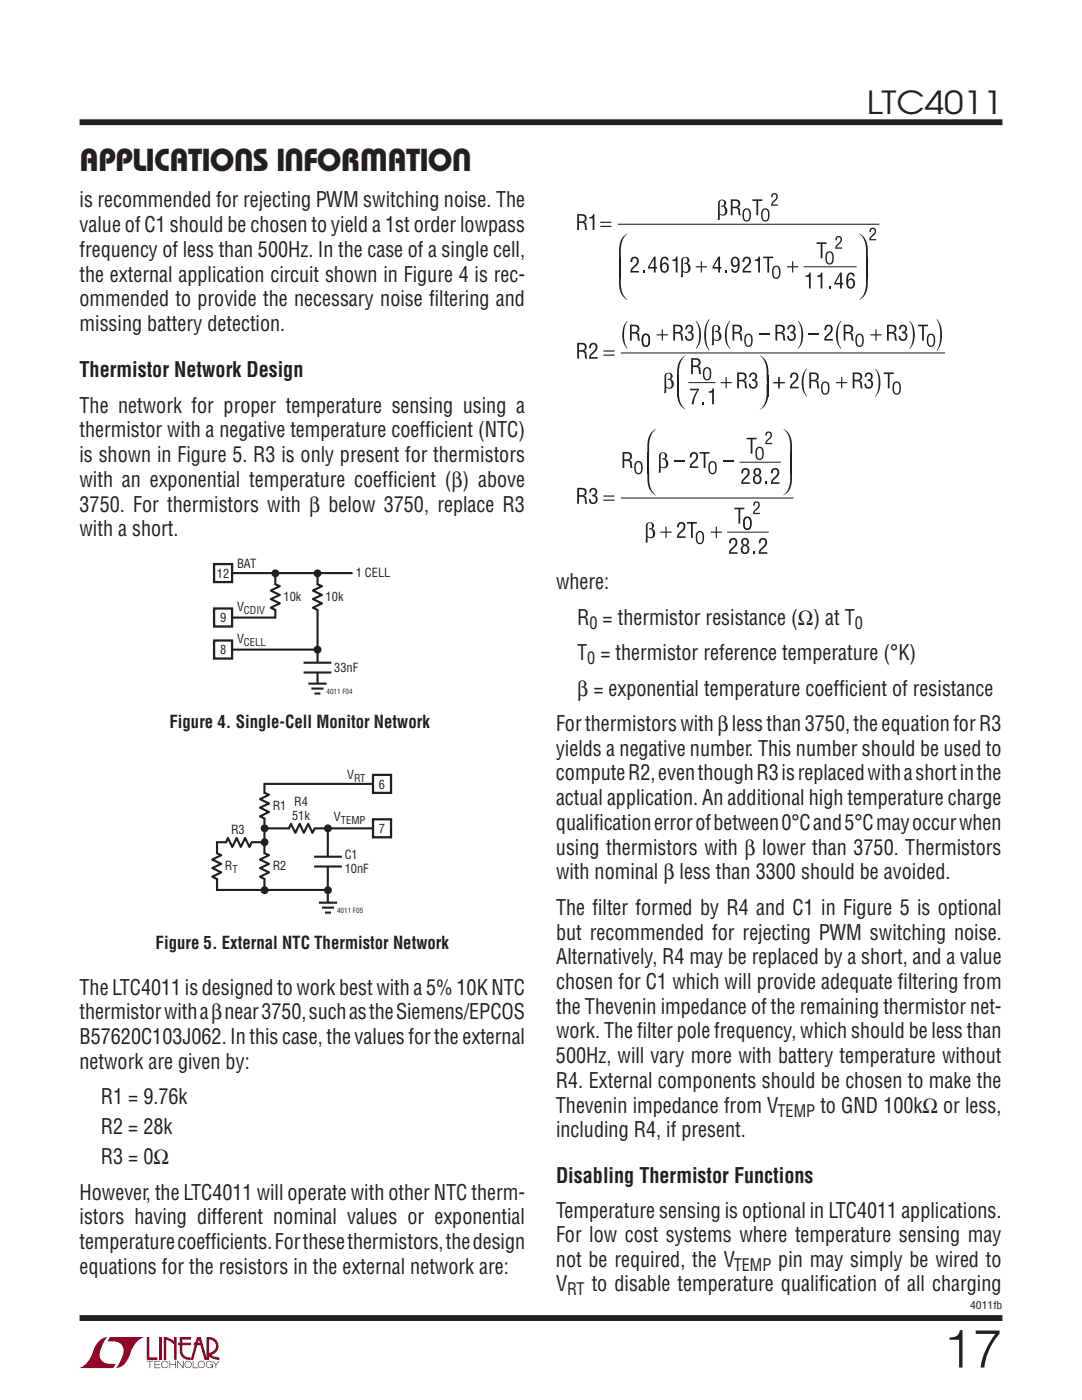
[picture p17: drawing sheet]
<svg xmlns="http://www.w3.org/2000/svg" width="216mm" height="279mm" viewBox="0 0 216 279" stroke-linecap="round" stroke-linejoin="round" font-family="sans-serif">
<defs><g id="words">
<g font-size="10.6" fill="#231f20">
<text x="188.2" y="272.9">1</text>
<text x="188.2" y="272.9">7</text>
</g>
<g font-size="6.3" fill="#231f20">
<text x="173" y="22.8">LTC4011</text>
<text x="15.9" y="34.1">Applications Information</text>
</g>
<g font-size="4.2" fill="#231f20">
<text x="15.9" y="41.4">is recommended for rejecting PWM switching noise. The</text>
<text x="15.9" y="46.3">value of C1 should be chosen to yield a 1st order lowpass</text>
<text x="15.9" y="51.3">frequency of less than 500Hz. In the case of a single cell,</text>
<text x="15.9" y="56.2">the external application circuit shown in Figure 4 is rec-</text>
<text x="15.9" y="61.2">ommended to provide the necessary noise f</text>
<text x="85.6" y="61.2">iltering and</text>
<text x="15.9" y="66.1">missing battery detection.</text>
<text x="15.9" y="75.3">Thermistor Network Design</text>
<text x="15.9" y="82.3">The network for proper temperature sensing using a</text>
<text x="15.9" y="87.3">thermistor with a negative temperature coeff</text>
<text x="84.8" y="87.3">icient (NTC)</text>
<text x="15.9" y="92.2">is shown in Figure 5. R3 is only present for thermistors</text>
<text x="15.9" y="97.2">with an exponential temperature coeff</text>
<text x="77.4" y="97.2">icient (β) above</text>
<text x="15.9" y="107">with a short.</text>
<text x="15.9" y="102.1">3750. For thermistors with β below 3750, replace R3</text>
<text x="110.9" y="117.6">where:</text>
<text x="115.2" y="124.7">R = thermistor resistance (Ω) at T</text>
<text x="115.2" y="131.8">T = thermistor reference temperature (°K)</text>
<text x="115.2" y="138.8">β = exponential temperature coeff</text>
<text x="167.4" y="138.8">icient of resistance</text>
<text x="110.9" y="145.9">Forthermistorswithβlessthan3750,theequationforR3</text>
<text x="110.9" y="155.7">computeR2,eventhoughR3isreplacedwithashortinthe</text>
<text x="110.9" y="150.8">yields a negative number. This number should be used to</text>
<text x="110.9" y="160.7">actual application. An additional high temperature charge</text>
<text x="110.9" y="165.6">qualif</text>
<text x="118.5" y="165.6">icationerrorofbetween0°Cand5°Cmayoccurwhen</text>
<text x="110.9" y="170.6">using thermistors with β lower than 3750. Thermistors</text>
<text x="110.9" y="175.5">with nominal β less than 3300 should be avoided.</text>
<text x="110.9" y="182.6">The f</text>
<text x="118.2" y="182.6">ilter formed by R4 and C1 in Figure 5 is optional</text>
<text x="111" y="187.5">but recommended for rejecting PWM switching noise.</text>
<text x="111" y="197.4">chosen for C1 which will provide adequate f</text>
<text x="111" y="192.4">Alternatively, R4 may be replaced by a short, and a value</text>
<text x="179.2" y="197.4">iltering from</text>
<text x="15.9" y="203.4">thermistorwithaβnear3750,suchastheSiemens/EPCOS</text>
<text x="15.9" y="198.5">TheLTC4011isdesignedtoworkbestwitha5%10KNTC</text>
<text x="111" y="202.3">the Thevenin impedance of the remaining thermistor net-</text>
<text x="15.9" y="208.4">B57620C103J062.Inthiscase,thevaluesfortheexternal</text>
<text x="110.9" y="207.3">work. The f</text>
<text x="127.1" y="207.3">ilter pole frequency, which should be less than</text>
<text x="15.9" y="213.3">network are given by:</text>
<text x="110.9" y="212.2">500Hz, will vary more with battery temperature without</text>
<text x="20.1" y="220.4">R1 = 9.76k</text>
<text x="110.9" y="217.1">R4. External components should be chosen to make the</text>
<text x="20.1" y="226.4">R2 = 28k</text>
<text x="110.9" y="222.1">Thevenin impedance from V</text>
<text x="110.9" y="227">including R4, if present.</text>
<text x="163.7" y="222.1">to GND 100kΩ or less,</text>
<text x="20.1" y="232.4">R3 = 0Ω</text>
<text x="15.9" y="239.4">However, the LTC4011 will operate with other NTC therm-</text>
<text x="110.9" y="236.1">Disabling Thermistor Functions</text>
<text x="15.9" y="244.3">istors having different nominal values or exponential</text>
<text x="110.9" y="243.1">Temperature sensing is optional in LTC4011 applications.</text>
<text x="15.9" y="249.3">temperaturecoeff</text>
<text x="42.1" y="249.3">icients.Forthesethermistors,thedesign</text>
<text x="110.9" y="248">For low cost systems where temperature sensing may</text>
<text x="15.9" y="254.2">equations for the resistors in the external network are:</text>
<text x="110.9" y="252.8">not be required, the V</text>
<text x="110.9" y="257.7">V</text>
<text x="118.1" y="257.7">to disable temperature qualif</text>
<text x="155.3" y="252.8">pin may simply be wired to</text>
<text x="163.4" y="257.7">ication of all charging</text>
</g>
<g font-size="3.5" fill="#231f20">
<text x="33.8" y="145.3">Figure 4. Single-Cell Monitor Network</text>
<text x="31" y="189.3">Figure 5. External NTC Thermistor Network</text>
</g>
<g font-size="3.4" fill="#231f20">
<text x="117.6" y="125.5">0</text>
<text x="170.6" y="125.5">0</text>
<text x="117.2" y="132.6">0</text>
<text x="155.2" y="222.9">TEMP</text>
<text x="146.4" y="253.7">TEMP</text>
<text x="113.2" y="258.5">RT</text>
</g>
<g font-size="2.5" fill="#231f20">
<text x="47.3" y="113.4">BAT</text>
<text x="43.3" y="115.3">12</text>
<text x="56.6" y="120">10k</text>
<text x="65" y="120">10k</text>
<text x="71" y="115.2">1 CELL</text>
<text x="43.9" y="124.2">9</text>
<text x="47.3" y="122">V</text>
<text x="43.9" y="130.6">8</text>
<text x="47.3" y="128.4">V</text>
<text x="66.7" y="134.1">33nF</text>
<text x="69.3" y="155.4">V</text>
<text x="54.4" y="161.6">R1</text>
<text x="58.7" y="160.8">R4</text>
<text x="75.6" y="157.4">6</text>
<text x="46.1" y="166.4">R3</text>
<text x="58.3" y="163.6">51k</text>
<text x="66.6" y="163.9">V</text>
<text x="75.6" y="166.3">7</text>
<text x="44.9" y="173.7">R</text>
<text x="54.4" y="173.7">R2</text>
<text x="68.8" y="171.5">C1</text>
<text x="68.8" y="174.3">10nF</text>
</g>
<g font-size="2.1" fill="#231f20">
<text x="48.7" y="122.5">CDIV</text>
<text x="48.7" y="128.9">CELL</text>
<text x="70.7" y="156">RT</text>
<text x="68" y="164.4">TEMP</text>
<text x="46.4" y="174.2">T</text>
<text x="193.6" y="261.2">4011fb</text>
</g>
<g font-size="1.4" fill="#231f20">
<text x="65.2" y="138.5">4011 F04</text>
<text x="67.3" y="182.2">4011 F05</text>
</g>
</g></defs>
<g fill="#900126">
<path d="M29.3 266.8h.5v4.1h1.6v.5h-2.1z"/>
<path d="M20 267.4l1-.5h.5h-.1a6.2 6.2 0 0 0-1.5 4 2.58 2.58 0 0 0 3.2 1.3l-.5 .8h-7a4.9 4.9 0 0 0 3.1-3.8l.4-.7z"/>
<path d="M21.9 266.9h7a4.9 4.9 0 0 0-3.1 3.7 3.2 3.2 0 0 1-2.7 2.4h.1a6.2 6.2 0 0 0 1.4-4.1 2.58 2.58 0 0 0-3.1-1.2z"/>
<path d="M31.8 266.8h.5v4.6h-.5z"/>
<path d="M32.7 266.8l1 .2 1 .7v-.9h.5v4.6h-.5v-3.1l-1.5-.9v4h-.5z"/>
<path d="M29.2 271.6h1.4v.1h-.6v1.3h-.2v-1.3h-.6z"/>
<path d="M30.8 271.6h1.2v.1h-1v.5h.9v.2h-.9v.5h1v.1h-1.2z"/>
<path d="M33.8 271.6h.2v.6h1v-.6h.1v1.4h-.1v-.6h-1v.6h-.2z"/>
<path d="M35.4 271.6h.1l1 1.2v-1.2h.1v1.4l-1.1-1.2v1.2h-.1z"/>
<path d="M38.5 271.6h.1v1.3h.9v.1h-1z"/>
<path d="M42.4 271.6h.1l.6 .7 .5-.7h.2l-.7 .8v.6h-.1v-.6z"/>
<path d="M35.9 266.8h2.2v.5h-1.7v.7h1.7v.5h-1.7v1.1a1.32 1.32 0 0 0 1.6 1.3v.5l1.3-4.6h.8l1.1 4.1v-4.1a1.84 1.84 0 0 1 2.3 1.4 1.84 1.84 0 0 1-1.4 2.2l.7 .4 1 .1v.5l-1.2-.2-1.1-.6v-.6a1.34 1.34 0 0 0 1.6-1.2 1.34 1.34 0 0 0-1.4-1.5v4.1h-.9l-.8-2.9h-1.3v-.5h1.2l-.2-.7-1.1 4.1a2.06 2.06 0 0 1-2.7-1.3v-1.6h-.4v-.5h.4z"/>
<path d="M37 271.8a.72 .72 0 0 1 1.2 .1 .72 .72 0 0 1-.4 1.1 .72 .72 0 0 1-1-.7h.2a.59 .59 0 0 0 .8 .5 .59 .59 0 0 0 .2-.9 .59 .59 0 0 0-1 .2v.2h-.2z"/>
<path d="M39.7 271.8a.72 .72 0 0 1 1.1 .1 .72 .72 0 0 1-.4 1.1 .72 .72 0 0 1-.9-.7h.1a.59 .59 0 0 0 .8 .5 .59 .59 0 0 0 .2-.9 .59 .59 0 0 0-1 .2v.2h-.1z"/>
<path d="M41.3 271.8a.72 .72 0 0 1 1.2 .2h-.2a.59 .59 0 0 0-.9-.1 .59 .59 0 0 0 .1 .9 .59 .59 0 0 0 .9-.4h-.5v-.1h.6v.7h-.1v-.3a.73 .73 0 0 1-1.1 .2 .73 .73 0 0 1 0-1.1z"/>
<path d="M32.4 271.8a.71 .71 0 0 1 1.2 .3h-.1a.59 .59 0 0 0-.9-.3 .59 .59 0 0 0-.1 1 .59 .59 0 0 0 .9-.3h.2a.73 .73 0 0 1-1.1 .4 .73 .73 0 0 1-.1-1.1z"/>
</g>
<path d="M15.9 24.4h184.1M15.9 263h184.1" fill="none" stroke="#231f20" stroke-width="1.2" stroke-linecap="butt"/>
<path d="M45.8 114.4h24.6M54.8 116.6l1 .4-1.8 .9 1.8 .8-1.8 .9 1.8 .8-1.8 .9 1 .5M54.9 115v8.3h-9.9M63.4 114.4v23.2M46.3 129.6h16.8M60.6 132.3h5.5M60.6 134.2h5.5M61.5 136.4h3.7M62.1 137.4h2.5M62.7 138.4h1.2" fill="none" stroke="#231f20" stroke-width=".42"/>
<path d="M42.8 114.4h3.5M44.5 112.6v3.6M54.9 116.8v4.8M63.3 132.3v1.9M63.3 136.4v2.3" fill="none" stroke="#fff" stroke-width="1.1" stroke-linecap="butt"/>
<path d="M42.7 112.6h3.6v3.6h-3.6z" fill="#fff"/>
<path d="M42.7 112.6h3.6v3.6h-3.6z" fill="none" stroke="#231f20" stroke-width=".45"/>
<path d="M42.8 123.2h3.5M44.5 121.5v3.5" fill="none" stroke="#fff" stroke-width="1.1" stroke-linecap="butt"/>
<path d="M42.7 121.4h3.6v3.6h-3.6z" fill="#fff"/>
<path d="M42.7 121.4h3.6v3.6h-3.6z" fill="none" stroke="#231f20" stroke-width=".45"/>
<g fill="#231f20">
<circle cx="54.9" cy="114.4" r=".79"/>
<circle cx="63.4" cy="114.4" r=".79"/>
<circle cx="63.4" cy="129.7" r=".79"/>
</g>
<path d="M63.3 116.8v4.8M42.8 129.6h3.5M44.5 127.9v3.5" fill="none" stroke="#fff" stroke-width="1.1" stroke-linecap="butt"/>
<path d="M63.2 116.6l1 .4-1.8 .9 1.8 .8-1.8 .9 1.8 .8-1.8 .9 1 .5" fill="none" stroke="#231f20" stroke-width=".42"/>
<path d="M42.7 127.8h3.6v3.6h-3.6z" fill="#fff"/>
<path d="M42.7 127.8h3.6v3.6h-3.6z" fill="none" stroke="#231f20" stroke-width=".45"/>
<path d="M160.4 53.2h10.5" fill="none" stroke="#231f20" stroke-width=".2"/>
<path d="M123.3 44.8h52.2" fill="none" stroke="#231f20" stroke-width=".21"/>
<g fill="#231f20">
<path d="M150.1 39.8h2v.3h-.8v2.9h-.4v-2.9h-.8z"/>
<path d="M152.3 51.2h2v.3h-.8v2.9h-.4v-2.9h-.8z"/>
<path d="M162.9 48.4h2v.3h-.8v2.8h-.3v-2.8h-.9z"/>
<path d="M117.6 43.3a.6 .6 0 0 0 .7-.6h.3v3.2h-.3v-2.3h-.7z"/>
<path d="M126 51.5a.91 .91 0 0 1 1.3 .1 .91 .91 0 0 1-.1 1.3l-.9 .8-.2 .4h1.4v.3h-1.7l.1-.7 .3-.3a1.47 1.47 0 0 0 .9-1.6l-.5-.3a.58 .58 0 0 0-.4 .8h-.4z"/>
<path d="M134.2 51.8a.6 .6 0 0 0 .7-.6h.3v3.2h-.4v-2.3h-.6z"/>
<path d="M148.4 51.5a.91 .91 0 0 1 1.3 .1 .91 .91 0 0 1-.2 1.3l-.9 .8-.1 .4h1.4v.3h-1.7l.1-.7 .2-.3a1.47 1.47 0 0 0 .9-1.6l-.4-.3a.58 .58 0 0 0-.5 .8h-.3z"/>
<path d="M150.6 51.8a.6 .6 0 0 0 .8-.6h.2v3.2h-.3v-2.3h-.7z"/>
<path d="M160.7 55a.6 .6 0 0 0 .8-.6h.3v3.2h-.4v-2.3h-.7z"/>
<path d="M163.1 55a.6 .6 0 0 0 .7-.6h.3v3.2h-.4v-2.3h-.6z"/>
<path d="M117.8 68.7a.91 .91 0 0 1 1.3 .1 .91 .91 0 0 1-.2 1.3l-.9 .8-.1 .4h1.3v.3h-1.7l.2-.7 .2-.3a1.47 1.47 0 0 0 .9-1.6l-.4-.3a.58 .58 0 0 0-.5 .8h-.3z"/>
<path d="M154 38.7a.72 .72 0 0 1 1.1 .1 .72 .72 0 0 1-.1 1l-.9 1h1.1v.3h-1.4l.4-.8a1.17 1.17 0 0 0 .7-1.3l-.4-.2-.2 .1-.1 .5h-.3z"/>
<path d="M166.9 47.3a.72 .72 0 0 1 1 0 .72 .72 0 0 1-.1 1.1l-.8 1h1v.2h-1.3l.3-.8a1.17 1.17 0 0 0 .7-1.2l-.4-.2-.2 .1-.1 .5h-.3z"/>
<path d="M173.7 45.6a.72 .72 0 0 1 1 .1 .72 .72 0 0 1-.1 1l-.8 1h1v.3h-1.3l.3-.8a1.17 1.17 0 0 0 .7-1.3l-.4-.2-.2 .1-.1 .5h-.3z"/>
<path d="M138.8 53.1h1v-1h.3v1h1v.3h-1v1h-.3v-1h-1z"/>
<path d="M157.1 53.1h1v-1h.2v1h1v.3h-1v1h-.2v-1h-1z"/>
<path d="M124.5 47.1l.8-.5a3.8 3.8 0 0 0-1.4 3.4v1.7h-.4a6.8 6.8 0 0 1 .7-4.3z"/>
<path d="M123.5 54.7h.4a7.6 7.6 0 0 0 .6 4.3l.8 .8a3.1 3.1 0 0 1-1.8-3.4z"/>
<path d="M115.2 42.7a1.62 1.62 0 0 1 1.8 .6 .76 .76 0 0 1-.5 1 .79 .79 0 0 1 .6 1.1l.1 .5h-.4l-.1-.8a.51 .51 0 0 0-.6-.6h-.6v1.4h-.3zM115.5 43v1.2a1.08 1.08 0 0 0 1.1-.3l.1-.3a.55 .55 0 0 0-.7-.6z"/>
<path d="M145.8 39.8a1.62 1.62 0 0 1 1.9 .5 .76 .76 0 0 1-.6 1.1 .79 .79 0 0 1 .6 1.1l.1 .5h-.4l-.1-.9a.51 .51 0 0 0-.5-.5h-.6v1.4h-.4zM146.2 40.1v1.1a1.07 1.07 0 0 0 1.1-.2v-.3a.55 .55 0 0 0-.6-.6z"/>
<path d="M115.2 68.4a1.62 1.62 0 0 1 1.8 .5 .76 .76 0 0 1-.5 1.1 .79 .79 0 0 1 .6 1.1l.1 .5h-.4l-.1-.8a.51 .51 0 0 0-.6-.6h-.6v1.4h-.3zM115.5 68.7v1.2a1.07 1.07 0 0 0 1.1-.3l.1-.3a.55 .55 0 0 0-.7-.6z"/>
<path d="M125.7 64.8a1.62 1.62 0 0 1 1.8 .5 .76 .76 0 0 1-.5 1.1 .79 .79 0 0 1 .6 1.1l.1 .5h-.4l-.1-.8a.51 .51 0 0 0-.5-.6h-.6v1.4h-.4zM126.1 65.1v1.2a1.08 1.08 0 0 0 1-.3l.1-.3a.55 .55 0 0 0-.7-.6z"/>
<path d="M148.4 41.8a.89 .89 0 0 1 1.1-.1 .89 .89 0 0 1 .3 1.1 1.13 1.13 0 0 1-.8 1.4 1.29 1.29 0 0 1-.8-1.7zM148.7 41.9a1.98 1.98 0 0 0 0 2h.6a1.96 1.96 0 0 0 0-2z"/>
<path d="M152.1 41.8a.89 .89 0 0 1 1.1-.1 .89 .89 0 0 1 .3 1.1 1.13 1.13 0 0 1-.8 1.4 1.29 1.29 0 0 1-.8-1.7zM152.4 41.9a1.98 1.98 0 0 0 0 2h.6a1.96 1.96 0 0 0 0-2z"/>
<path d="M154.3 53.3a.89 .89 0 0 1 1.1-.1 .89 .89 0 0 1 .3 1.1 1.13 1.13 0 0 1-.8 1.4 1.29 1.29 0 0 1-.8-1.8zM154.6 53.3a1.98 1.98 0 0 0 0 2h.6a1.96 1.96 0 0 0 0-2z"/>
<path d="M164.9 50.4a.89 .89 0 0 1 1.2-.1 .89 .89 0 0 1 .3 1.1 1.13 1.13 0 0 1-.9 1.4 1.29 1.29 0 0 1-.8-1.7zM165.3 50.5a1.98 1.98 0 0 0-.1 2h.6a1.96 1.96 0 0 0 0-2z"/>
<path d="M130.5 51.2h.3v2.1h.3v.3h-.3v.8h-.3v-.8h-1.2v-.3zM130.5 51.8l-.9 1.5h.9z"/>
<path d="M132.2 51.3l.4-.1a.7 .7 0 0 1 .8 .8h-.4l-.2-.4-.2-.1a1.08 1.08 0 0 0-.5 1.3 .76 .76 0 0 1 .9-.4 .76 .76 0 0 1 .5 .9 .89 .89 0 0 1-.9 1.2 .89 .89 0 0 1-.9-1.1v-.4a1.99 1.99 0 0 1 .5-1.7zM132.3 52.8l-.2 .3a.77 .77 0 0 0 .5 1 .77 .77 0 0 0 .5-.7 .77 .77 0 0 0-.5-.7z"/>
<path d="M143.4 51.2h.3v2.1h.3v.3h-.3v.8h-.4v-.8h-1.1v-.3zM143.3 51.8l-.9 1.5h.9z"/>
<path d="M146.1 51.5a.87 .87 0 0 1 1-.2 .87 .87 0 0 1 .5 1v.4a1.99 1.99 0 0 1-.5 1.6l-.5 .2a.7 .7 0 0 1-.7-.8h.4l.1 .4h.3a1.08 1.08 0 0 0 .5-1.2 .76 .76 0 0 1-.9 .3 .76 .76 0 0 1-.5-.9zM146.4 51.6l-.2 .7a.53 .53 0 0 0 .5 .7 .53 .53 0 0 0 .5-.7 .59 .59 0 0 0-.8-.7z"/>
<path d="M167.6 54.4h.4v2.1h.3v.3h-.3v.8h-.4v-.8h-1.1v-.4zM167.6 54.9l-.9 1.6h.9z"/>
<path d="M169.3 54.5l.5-.1a.7 .7 0 0 1 .7 .7h-.3l-.2-.3-.2-.1a1.08 1.08 0 0 0-.6 1.2 .76 .76 0 0 1 1-.3 .76 .76 0 0 1 .4 .9 .89 .89 0 0 1-.8 1.1 .89 .89 0 0 1-.9-1v-.4a1.99 1.99 0 0 1 .4-1.7zM169.5 55.9l-.2 .4a.77 .77 0 0 0 .5 1 .77 .77 0 0 0 .5-.7 .77 .77 0 0 0-.6-.7z"/>
<path d="M119.8 44.2h2.2v.3h-2.2zM119.8 45.1h2.2v.2h-2.2z"/>
</g>
<path d="M123.7 51.4v4.2" fill="none" stroke="#231f20" stroke-width=".36"/>
<g fill="#231f20">
<path d="M171.4 46.6a3.1 3.1 0 0 1 1.8 3.4v1.7h-.4a7.6 7.6 0 0 0-.6-4.3z"/>
<path d="M172.8 54.7h.4a6.8 6.8 0 0 1-.7 4.3l-.7 .7-.4 .1a3.8 3.8 0 0 0 1.4-3.3z"/>
</g>
<path d="M173 51.4v4.2" fill="none" stroke="#231f20" stroke-width=".36"/>
<g fill="#231f20">
<path d="M128.3 54h.3v.4h-.3z"/>
<path d="M144.7 54h.4v.4h-.4z"/>
<path d="M165.4 57.1h.4v.5h-.4z"/>
<path d="M120.4 69.9h2.2v.3h-2.2zM120.4 70.8h2.2v.2h-2.2z"/>
<path d="M143.5 40a.77 .77 0 0 1 1.1 0 .77 .77 0 0 1 0 1.1 .97 .97 0 0 1 .5 1.4 .97 .97 0 0 1-1.5 .3v1.1h-.4l.1-3.4zM143.8 40.1l-.2 .3v2.2a.64 .64 0 0 0 .9 .1 .64 .64 0 0 0 .2-.8 .56 .56 0 0 0-.8-.6v-.3a.51 .51 0 0 0 .6-.6 .51 .51 0 0 0-.7-.3z"/>
<path d="M136.2 51.5a.77 .77 0 0 1 1.1-.1 .77 .77 0 0 1-.1 1.2 .97 .97 0 0 1 .5 1.4 .97 .97 0 0 1-1.4 .2l-.1 1.1h-.3v-3.4zM136.4 51.5l-.1 .4v2.1a.64 .64 0 0 0 .8 .2 .64 .64 0 0 0 .2-.9 .56 .56 0 0 0-.7-.6v-.2a.51 .51 0 0 0 .6-.6 .51 .51 0 0 0-.8-.4z"/>
</g>
<path d="M137.4 76.4h5.4" fill="none" stroke="#231f20" stroke-width=".2"/>
<g fill="#231f20">
<path d="M183.2 64.8h2v.3h-.9v2.9h-.3v-2.9h-.8z"/>
<path d="M131 66.7h1v-1h.3v1h1v.2h-1v1.1h-.3v-1.1h-1z"/>
<path d="M125 64.1l.2-.1a6.3 6.3 0 0 0 0 5.6 4.4 4.4 0 0 1-.2-5.5z"/>
<path d="M138.9 64a4.3 4.3 0 0 1 0 5.6 6.3 6.3 0 0 0 0-5.6z"/>
<path d="M145.5 64.1l.1-.1a6.3 6.3 0 0 0 0 5.6 4.4 4.4 0 0 1-.1-5.5z"/>
<path d="M159.3 64a4.3 4.3 0 0 1 0 5.6 6.3 6.3 0 0 0 0-5.6z"/>
<path d="M173.7 66.7h1v-1h.2v1h1v.2h-1v1.1h-.2v-1.1h-1z"/>
<path d="M167.7 64.1l.1-.1a6.3 6.3 0 0 0 0 5.6 4.4 4.4 0 0 1-.1-5.5z"/>
<path d="M181.5 64a4.3 4.3 0 0 1 0 5.6 6.3 6.3 0 0 0 0-5.6z"/>
<path d="M141.4 63.8l.1-.1a8 8 0 0 0-.2 5.7l.2 .6a5.5 5.5 0 0 1-.1-6.2z"/>
<path d="M187 63.7a5.4 5.4 0 0 1 0 6.3 8 8 0 0 0 .2-5.7z"/>
<path d="M143.8 76.2h1v-.9h.2v.9h1v.3h-1v1h-.2v-1h-1z"/>
<path d="M136.1 71.4l.7-.4a3.8 3.8 0 0 0-1.3 3.3v1.8h-.4a6.8 6.8 0 0 1 .7-4.3z"/>
<path d="M135.1 76.6h.4a7.6 7.6 0 0 0 .6 4.3l.7 .8a3.1 3.1 0 0 1-1.7-3.4z"/>
<path d="M128.3 66.9a.89 .89 0 0 1 1.1-.2 .89 .89 0 0 1 .3 1.2 1.13 1.13 0 0 1-.8 1.3 1.29 1.29 0 0 1-.8-1.7zM128.6 66.9a1.98 1.98 0 0 0 0 2h.6a1.96 1.96 0 0 0-.1-2z"/>
<path d="M128.3 66.9a.89 .89 0 0 1 1.1-.2 .89 .89 0 0 1 .3 1.2 1.13 1.13 0 0 1-.8 1.3 1.29 1.29 0 0 1-.8-1.7zM128.6 66.9a1.98 1.98 0 0 0 0 2h.6a1.96 1.96 0 0 0-.1-2z"/>
<path d="M148.7 66.9a.89 .89 0 0 1 1.2-.2 .89 .89 0 0 1 .3 1.2 1.13 1.13 0 0 1-.9 1.3 1.29 1.29 0 0 1-.8-1.7zM149.1 66.9a1.98 1.98 0 0 0 0 2h.5a1.96 1.96 0 0 0 0-2z"/>
<path d="M170.9 66.9a.89 .89 0 0 1 1.1-.2 .89 .89 0 0 1 .4 1.2 1.13 1.13 0 0 1-.9 1.3 1.29 1.29 0 0 1-.8-1.7zM171.2 66.9a1.98 1.98 0 0 0 0 2h.6a1.96 1.96 0 0 0 0-2z"/>
<path d="M185.2 66.9a.89 .89 0 0 1 1.1-.2 .89 .89 0 0 1 .3 1.2 1.13 1.13 0 0 1-.8 1.3 1.29 1.29 0 0 1-.9-1.7zM185.5 66.9a1.98 1.98 0 0 0 0 2h.6a1.96 1.96 0 0 0-.1-2z"/>
<path d="M140.5 73.5a.89 .89 0 0 1 1.1-.1 .89 .89 0 0 1 .3 1.1 1.13 1.13 0 0 1-.8 1.4 1.29 1.29 0 0 1-.8-1.7zM140.8 73.6a1.98 1.98 0 0 0 0 2h.6a1.96 1.96 0 0 0 0-2z"/>
<path d="M134.4 64.8a1.62 1.62 0 0 1 1.8 .5 .76 .76 0 0 1-.6 1.1 .79 .79 0 0 1 .6 1.1l.2 .5h-.4l-.1-.8a.51 .51 0 0 0-.6-.6h-.6v1.4h-.3zM134.7 65.1v1.2a1.07 1.07 0 0 0 1.1-.3l.1-.3a.55 .55 0 0 0-.7-.6z"/>
<path d="M146.2 64.8a1.62 1.62 0 0 1 1.8 .5 .76 .76 0 0 1-.6 1.1 .79 .79 0 0 1 .6 1.1l.2 .5h-.4l-.1-.8a.51 .51 0 0 0-.6-.6h-.6v1.4h-.3zM146.5 65.1v1.2a1.07 1.07 0 0 0 1.1-.3l.1-.3a.55 .55 0 0 0-.7-.6z"/>
<path d="M154.7 64.8a1.62 1.62 0 0 1 1.9 .5 .76 .76 0 0 1-.6 1.1 .79 .79 0 0 1 .6 1.1l.2 .5h-.4l-.2-.8a.51 .51 0 0 0-.5-.6h-.6v1.4h-.4zM155.1 65.1v1.2a1.08 1.08 0 0 0 1.1-.3l.1-.3a.55 .55 0 0 0-.7-.6z"/>
<path d="M168.3 64.8a1.62 1.62 0 0 1 1.9 .5 .76 .76 0 0 1-.6 1.1 .79 .79 0 0 1 .6 1.1l.2 .5h-.4l-.1-.8a.51 .51 0 0 0-.6-.6h-.6v1.4h-.4zM168.7 65.1v1.2a1.07 1.07 0 0 0 1.1-.3l.1-.3a.55 .55 0 0 0-.7-.6z"/>
<path d="M177 64.8a1.62 1.62 0 0 1 1.8 .5 .76 .76 0 0 1-.5 1.1 .79 .79 0 0 1 .6 1.1l.1 .5h-.4l-.1-.8a.51 .51 0 0 0-.5-.6h-.7v1.4h-.3zM177.3 65.1v1.2a1.07 1.07 0 0 0 1.1-.3l.1-.3a.55 .55 0 0 0-.7-.6z"/>
<path d="M137.9 71.5a1.62 1.62 0 0 1 1.9 .5 .76 .76 0 0 1-.6 1.1 .79 .79 0 0 1 .6 1l.1 .6h-.4l-.1-.9a.51 .51 0 0 0-.5-.5h-.6v1.4h-.4zM138.3 71.8v1.1a1.08 1.08 0 0 0 1.1-.2v-.3a.55 .55 0 0 0-.6-.6z"/>
<path d="M147.1 74.3a1.62 1.62 0 0 1 1.8 .6 .76 .76 0 0 1-.5 1 .79 .79 0 0 1 .6 1.1l.1 .5h-.4l-.1-.8a.51 .51 0 0 0-.5-.6h-.7v1.4h-.3zM147.4 74.7v1.1a1.08 1.08 0 0 0 1.1-.3l.1-.3a.55 .55 0 0 0-.7-.5z"/>
</g>
<path d="M135.3 74.8v4.3" fill="none" stroke="#231f20" stroke-width=".36"/>
<g fill="#231f20">
<path d="M151.6 71a3.1 3.1 0 0 1 1.7 3.4v1.7h-.3a7.6 7.6 0 0 0-.6-4.3z"/>
<path d="M153 76.6h.3a6.8 6.8 0 0 1-.6 4.3l-.7 .7-.4 .1a3.8 3.8 0 0 0 1.4-3.3z"/>
</g>
<path d="M153.2 74.8v4.3" fill="none" stroke="#231f20" stroke-width=".36"/>
<g fill="#231f20">
<path d="M136.9 65.1a.8 .8 0 0 1 1.3 0 .8 .8 0 0 1-.3 1.2 .89 .89 0 0 1 .5 1.1 .89 .89 0 0 1-1 .6 .89 .89 0 0 1-.7-1h.3a.53 .53 0 0 0 .5 .7 .53 .53 0 0 0 .6-.5l-.2-.6-.6-.1v-.3l.5-.1a.57 .57 0 0 0 .2-.6 .57 .57 0 0 0-.5-.4 .48 .48 0 0 0-.4 .6h-.4z"/>
<path d="M157.3 65.1a.8 .8 0 0 1 1.3 0 .8 .8 0 0 1-.3 1.2 .89 .89 0 0 1 .5 1.1 .89 .89 0 0 1-1 .6 .89 .89 0 0 1-.7-1h.3a.53 .53 0 0 0 .5 .7 .53 .53 0 0 0 .5-.5l-.1-.6-.6-.1v-.3l.4-.1a.57 .57 0 0 0 .2-.6 .57 .57 0 0 0-.4-.4 .48 .48 0 0 0-.4 .6h-.4z"/>
<path d="M164.7 65a.91 .91 0 0 1 1.3 .1 .91 .91 0 0 1-.1 1.4l-1 .8-.1 .4h1.4v.3h-1.7l.1-.7 .3-.3a1.47 1.47 0 0 0 .9-1.6l-.5-.3a.58 .58 0 0 0-.4 .8h-.4z"/>
<path d="M179.6 65.1a.8 .8 0 0 1 1.2 0 .8 .8 0 0 1-.3 1.2 .89 .89 0 0 1 .6 1.1 .89 .89 0 0 1-1.1 .6 .89 .89 0 0 1-.7-1h.4a.53 .53 0 0 0 .4 .7 .53 .53 0 0 0 .6-.5l-.2-.6-.5-.1v-.3l.4-.1a.57 .57 0 0 0 .2-.6 .57 .57 0 0 0-.4-.4 .48 .48 0 0 0-.5 .6h-.3z"/>
<path d="M137.7 77.6h1.7v.3l-.7 1.3-.3 1.5h-.4l.2-1 1-1.8h-1.5z"/>
<path d="M141.4 78.1a.6 .6 0 0 0 .8-.6h.3v3.2h-.4v-2.3h-.7z"/>
<path d="M149.7 74.6a.8 .8 0 0 1 1.2 0 .8 .8 0 0 1-.3 1.2 .89 .89 0 0 1 .6 1.1 .89 .89 0 0 1-1.1 .6 .89 .89 0 0 1-.7-.9h.4a.53 .53 0 0 0 .4 .7 .53 .53 0 0 0 .6-.6l-.2-.6-.5-.1v-.3h.4a.57 .57 0 0 0 .2-.6 .57 .57 0 0 0-.4-.4 .48 .48 0 0 0-.5 .6h-.3z"/>
<path d="M142.3 65a.77 .77 0 0 1 1.2 0 .77 .77 0 0 1-.1 1.1 .97 .97 0 0 1 .5 1.4 .97 .97 0 0 1-1.5 .3v1.1h-.4l.1-3.4zM142.6 65.1l-.2 .3v2.2a.64 .64 0 0 0 .9 .2 .64 .64 0 0 0 .2-.9 .56 .56 0 0 0-.7-.6v-.2a.51 .51 0 0 0 .5-.6 .51 .51 0 0 0-.7-.4z"/>
<path d="M132.8 74.6a.77 .77 0 0 1 1.2-.1 .77 .77 0 0 1-.1 1.2 .97 .97 0 0 1 .5 1.4 .97 .97 0 0 1-1.5 .3v1.1h-.4l.1-3.5zM133.1 74.6l-.2 .4v2.1a.64 .64 0 0 0 .9 .2 .64 .64 0 0 0 .2-.9 .56 .56 0 0 0-.7-.6v-.2a.51 .51 0 0 0 .5-.6 .51 .51 0 0 0-.7-.4z"/>
</g>
<path d="M151.6 66.7h2.1M161.3 66.7h2.1" fill="none" stroke="#231f20" stroke-width=".3"/>
<path d="M140.2 80.3h.4v.4h-.4z" fill="#231f20"/>
<path d="M123.9 70.4h64.7" fill="none" stroke="#231f20" stroke-width=".21"/>
<path d="M147.6 92.2h8.2" fill="none" stroke="#231f20" stroke-width=".2"/>
<g fill="#231f20">
<path d="M154.3 76.2h1v-.9h.3v.9h1v.3h-1v1h-.3v-1h-1z"/>
<path d="M166.8 76.2h1v-.9h.3v.9h1v.3h-1v1h-.3v-1h-1z"/>
<path d="M160.8 73.7l.2-.1a6.3 6.3 0 0 0 0 5.5 4.4 4.4 0 0 1-.2-5.4z"/>
<path d="M174.7 73.6a4.3 4.3 0 0 1 0 5.5 6.3 6.3 0 0 0 0-5.5z"/>
<path d="M130.2 86.1l.7-.5a3.8 3.8 0 0 0-1.4 3.4v1.8h-.3a6.8 6.8 0 0 1 .7-4.4z"/>
<path d="M129.2 93.7h.3a7.6 7.6 0 0 0 .6 4.3l.8 .8a3.1 3.1 0 0 1-1.7-3.4z"/>
<path d="M120.4 98.9h2.2v.2h-2.2zM120.4 99.7h2.2v.2h-2.2z"/>
</g>
<path d="M129.4 90.4v4.2" fill="none" stroke="#231f20" stroke-width=".36"/>
<g fill="#231f20">
<path d="M156.3 85.6a3.1 3.1 0 0 1 1.7 3.4v1.8h-.3a7.6 7.6 0 0 0-.6-4.4z"/>
<path d="M157.7 93.7h.3a6.8 6.8 0 0 1-.6 4.3l-.7 .7-.4 .1a3.8 3.8 0 0 0 1.4-3.3z"/>
</g>
<path d="M157.9 90.4v4.2" fill="none" stroke="#231f20" stroke-width=".36"/>
<g fill="#231f20">
<path d="M131.8 106.1h1v-1h.2v1h1v.2h-1v1.1h-.2v-1.1h-1z"/>
<path d="M141.8 106.1h1v-1h.2v1h1.1v.2h-1.1v1.1h-.2v-1.1h-1z"/>
<path d="M157.9 74.6a.91 .91 0 0 1 1.3 .1 .91 .91 0 0 1-.2 1.3l-.9 .9-.1 .3h1.3v.3h-1.7l.2-.7 .2-.3a1.47 1.47 0 0 0 .9-1.6l-.4-.2a.58 .58 0 0 0-.5 .7h-.3z"/>
<path d="M172.7 74.6a.8 .8 0 0 1 1.3 0 .8 .8 0 0 1-.3 1.2 .89 .89 0 0 1 .5 1.1 .89 .89 0 0 1-1 .6 .89 .89 0 0 1-.7-.9h.3a.53 .53 0 0 0 .5 .7 .53 .53 0 0 0 .6-.6l-.2-.6-.6-.1v-.3h.4a.57 .57 0 0 0 .3-.6 .57 .57 0 0 0-.5-.4 .48 .48 0 0 0-.4 .6h-.4z"/>
<path d="M117.7 97.6a.8 .8 0 0 1 1.3 .1 .8 .8 0 0 1-.3 1.2 .89 .89 0 0 1 .6 1 .89 .89 0 0 1-1.1 .7 .89 .89 0 0 1-.7-1h.4a.53 .53 0 0 0 .4 .7 .53 .53 0 0 0 .6-.6l-.2-.5-.6-.1v-.4h.5a.57 .57 0 0 0 .2-.6 .57 .57 0 0 0-.4-.4 .48 .48 0 0 0-.5 .6h-.3z"/>
<path d="M137.8 90.5a.91 .91 0 0 1 1.4 .1 .91 .91 0 0 1-.2 1.3l-.9 .9-.1 .3h1.3v.3h-1.7l.1-.7 .3-.3a1.47 1.47 0 0 0 .9-1.6l-.4-.3a.58 .58 0 0 0-.5 .8h-.4z"/>
<path d="M148.1 93.6a.91 .91 0 0 1 1.4 .1 .91 .91 0 0 1-.2 1.4l-.9 .8-.1 .4h1.3v.3h-1.7l.1-.7 .3-.3a1.47 1.47 0 0 0 .9-1.6l-.5-.3a.58 .58 0 0 0-.4 .8h-.4z"/>
<path d="M154 93.6a.91 .91 0 0 1 1.4 .1 .91 .91 0 0 1-.2 1.4l-.9 .8-.1 .4h1.3v.3h-1.7l.1-.7 .3-.3a1.47 1.47 0 0 0 .9-1.6l-.4-.3a.58 .58 0 0 0-.5 .8h-.4z"/>
<path d="M135.3 104.4a.91 .91 0 0 1 1.3 .1 .91 .91 0 0 1-.1 1.3l-.9 .9-.1 .3h1.3v.4h-1.7l.1-.7 .3-.4a1.47 1.47 0 0 0 .9-1.5l-.5-.3a.58 .58 0 0 0-.4 .8h-.4z"/>
<path d="M152.9 86.3a.72 .72 0 0 1 1 0 .72 .72 0 0 1 0 1.1l-.7 .6-.2 .4h1.1v.2h-1.4l.3-.8a1.17 1.17 0 0 0 .7-1.2l-.3-.2-.3 .1-.1 .5h-.3z"/>
<path d="M176.3 74.3h2v.4h-.8v2.8h-.3v-2.8h-.9z"/>
<path d="M139.6 90.2h2v.3h-.8v2.9h-.4v-2.9h-.8z"/>
<path d="M149 87.4h2v.3h-.9v2.8h-.3v-2.8h-.8z"/>
<path d="M137.1 104.2h2v.3h-.9v2.9h-.3v-2.9h-.8z"/>
<path d="M146.5 101.3h2v.3h-.8v2.9h-.3v-2.9h-.9z"/>
<path d="M150.5 93.6a.78 .78 0 0 1 1.2 .1 .78 .78 0 0 1-.3 1.2 .91 .91 0 0 1 .4 1.4 .91 .91 0 0 1-1.4-.1 .91 .91 0 0 1 .4-1.3 .74 .74 0 0 1-.3-1.3zM150.7 95.2a.6 .6 0 0 0-.1 .8 .6 .6 0 0 0 .9 .1l.1-.5a.5 .5 0 0 0-.3-.5 .5 .5 0 0 0-.6 .1zM150.6 94.2a.5 .5 0 0 0 1 0 .5 .5 0 0 0-1 0z"/>
<path d="M161.5 74.3a1.62 1.62 0 0 1 1.8 .6 .76 .76 0 0 1-.5 1 .79 .79 0 0 1 .6 1.1l.1 .5h-.4l-.1-.8a.51 .51 0 0 0-.5-.6h-.7v1.4h-.3zM161.8 74.7v1.1a1.08 1.08 0 0 0 1.1-.3l.1-.3a.55 .55 0 0 0-.7-.5z"/>
<path d="M170.1 74.3a1.62 1.62 0 0 1 1.9 .6 .76 .76 0 0 1-.6 1 .79 .79 0 0 1 .6 1.1l.2 .5h-.4l-.1-.8a.51 .51 0 0 0-.6-.6h-.6v1.4h-.4zM170.5 74.7v1.1a1.08 1.08 0 0 0 1.1-.3l.1-.3a.55 .55 0 0 0-.7-.5z"/>
<path d="M115.2 97.4a1.62 1.62 0 0 1 1.8 .5 .76 .76 0 0 1-.5 1.1 .79 .79 0 0 1 .6 1l.1 .5h-.4l-.1-.8a.51 .51 0 0 0-.6-.6h-.6v1.4h-.3zM115.5 97.7v1.1a1.07 1.07 0 0 0 1.1-.2l.1-.4a.55 .55 0 0 0-.7-.5z"/>
<path d="M124.2 90.2a1.62 1.62 0 0 1 1.9 .5 .76 .76 0 0 1-.6 1.1 .79 .79 0 0 1 .6 1.1l.1 .5h-.4l-.1-.8a.51 .51 0 0 0-.5-.6h-.6v1.4h-.4zM124.6 90.5v1.2a1.07 1.07 0 0 0 1.1-.3v-.3a.55 .55 0 0 0-.6-.6z"/>
<path d="M164.1 76.4a.89 .89 0 0 1 1.1-.1 .89 .89 0 0 1 .3 1.1 1.13 1.13 0 0 1-.8 1.4 1.29 1.29 0 0 1-.9-1.8zM164.4 76.5a1.98 1.98 0 0 0 0 1.9h.6a1.96 1.96 0 0 0-.1-1.9z"/>
<path d="M178.3 76.4a.89 .89 0 0 1 1.2-.1 .89 .89 0 0 1 .3 1.1 1.13 1.13 0 0 1-.9 1.4 1.29 1.29 0 0 1-.8-1.8zM178.7 76.5a1.98 1.98 0 0 0-.1 1.9h.6a1.96 1.96 0 0 0 0-1.9z"/>
<path d="M126.8 92.3a.89 .89 0 0 1 1.1-.1 .89 .89 0 0 1 .3 1.1 1.13 1.13 0 0 1-.8 1.4 1.29 1.29 0 0 1-.8-1.8zM127.1 92.3a1.98 1.98 0 0 0 0 2h.6a1.96 1.96 0 0 0 0-2z"/>
<path d="M141.6 92.3a.89 .89 0 0 1 1.1-.1 .89 .89 0 0 1 .3 1.1 1.13 1.13 0 0 1-.8 1.4 1.29 1.29 0 0 1-.8-1.8zM141.9 92.3a1.98 1.98 0 0 0 0 2h.6a1.96 1.96 0 0 0-.1-2z"/>
<path d="M150.9 89.4a.89 .89 0 0 1 1.2-.1 .89 .89 0 0 1 .3 1.1 1.13 1.13 0 0 1-.8 1.4 1.29 1.29 0 0 1-.9-1.7zM151.3 89.5a1.98 1.98 0 0 0 0 2h.5a1.96 1.96 0 0 0 0-2z"/>
<path d="M139 106.2a.89 .89 0 0 1 1.2-.1 .89 .89 0 0 1 .3 1.1 1.13 1.13 0 0 1-.8 1.4 1.29 1.29 0 0 1-.9-1.7zM139.4 106.3a1.98 1.98 0 0 0 0 2h.5a1.96 1.96 0 0 0 0-2z"/>
<path d="M131.7 90.5a.77 .77 0 0 1 1.2-.1 .77 .77 0 0 1-.1 1.2 .97 .97 0 0 1 .5 1.4 .97 .97 0 0 1-1.5 .2v1.1h-.4l.1-3.4zM132 90.5l-.2 .4v2.1a.64 .64 0 0 0 .9 .2 .64 .64 0 0 0 .2-.9 .56 .56 0 0 0-.7-.6l-.1-.2a.51 .51 0 0 0 .6-.6 .51 .51 0 0 0-.7-.4z"/>
<path d="M129.1 104.4a.77 .77 0 0 1 1.1 0 .77 .77 0 0 1 0 1.1 .97 .97 0 0 1 .5 1.4 .97 .97 0 0 1-1.5 .3v1.1h-.4l.1-3.4zM129.4 104.5l-.2 .3v2.2a.64 .64 0 0 0 .9 .1 .64 .64 0 0 0 .2-.8 .56 .56 0 0 0-.8-.7v-.2a.51 .51 0 0 0 .6-.6 .51 .51 0 0 0-.7-.3z"/>
</g>
<path d="M134.4 92.1h2.1M144.4 92.1h2.1" fill="none" stroke="#231f20" stroke-width=".3"/>
<path d="M152.7 96.1h.4v.5h-.4z" fill="#231f20"/>
<path d="M145.1 106.2h8.3" fill="none" stroke="#231f20" stroke-width=".2"/>
<path d="M123.9 99.4h34.4" fill="none" stroke="#231f20" stroke-width=".21"/>
<g fill="#231f20">
<path d="M150.4 100.3a.72 .72 0 0 1 1.1 0 .72 .72 0 0 1-.1 1l-.7 .7-.1 .3h1v.3h-1.3l.3-.8a1.17 1.17 0 0 0 .7-1.3l-.4-.2-.2 .1-.1 .5h-.3z"/>
<path d="M145.7 107.6a.91 .91 0 0 1 1.3 .1 .91 .91 0 0 1-.2 1.3l-.9 .9-.1 .3h1.4v.3h-1.7l.1-.7 .2-.3a1.47 1.47 0 0 0 .9-1.6l-.4-.2a.58 .58 0 0 0-.5 .7h-.3z"/>
<path d="M151.6 107.6a.91 .91 0 0 1 1.3 .1 .91 .91 0 0 1-.1 1.3l-.9 .9-.2 .3h1.4v.3h-1.7l.1-.7 .3-.3a1.47 1.47 0 0 0 .9-1.6l-.5-.2a.58 .58 0 0 0-.4 .7h-.4z"/>
<path d="M150.3 110.1h.4v.4h-.4z"/>
<path d="M148.5 103.4a.89 .89 0 0 1 1.2-.1 .89 .89 0 0 1 .3 1.1 1.13 1.13 0 0 1-.9 1.4 1.29 1.29 0 0 1-.8-1.8zM148.9 103.4a1.98 1.98 0 0 0-.1 2h.6a1.96 1.96 0 0 0 0-2z"/>
<path d="M148.5 103.4a.89 .89 0 0 1 1.2-.1 .89 .89 0 0 1 .3 1.1 1.13 1.13 0 0 1-.9 1.4 1.29 1.29 0 0 1-.8-1.8zM148.9 103.4a1.98 1.98 0 0 0-.1 2h.6a1.96 1.96 0 0 0 0-2z"/>
<path d="M148.1 107.6a.78 .78 0 0 1 1.2 0 .78 .78 0 0 1-.3 1.2 .89 .89 0 0 1 .4 1.4 .89 .89 0 0 1-1.5 0 .89 .89 0 0 1 .5-1.4 .74 .74 0 0 1-.3-1.2zM148.3 109.2a.6 .6 0 0 0-.1 .8 .6 .6 0 0 0 .8 .1l.2-.5a.5 .5 0 0 0-.3-.6 .5 .5 0 0 0-.6 .2zM148.2 108.2a.47 .47 0 0 0 .9 0 .47 .47 0 0 0-.9 0z"/>
</g>
<path d="M75.1 156.4h-22.3v21.2M52.4 168.1h-9.1v9.5h22.2M52.8 165.3h22.3M62.7 171h5.5M62.7 172.9h5.5M65.4 165.4v15.9M63.6 180.1h3.7M64.2 181.1h2.5M64.9 182.1h1.1" fill="none" stroke="#231f20" stroke-width=".42"/>
<path d="M74.5 156.5h3.5M76.2 154.7v3.5M65.5 171v1.9M65.5 180.2v2.2" fill="none" stroke="#fff" stroke-width="1.1" stroke-linecap="butt"/>
<path d="M74.4 154.6h3.6v3.6h-3.6z" fill="#fff"/>
<path d="M74.4 154.6h3.6v3.6h-3.6z" fill="none" stroke="#231f20" stroke-width=".45"/>
<path d="M74.5 165.3h3.5M76.2 163.5v3.6" fill="none" stroke="#fff" stroke-width="1.1" stroke-linecap="butt"/>
<path d="M74.4 163.5h3.6v3.6h-3.6z" fill="#fff"/>
<path d="M74.4 163.5h3.6v3.6h-3.6z" fill="none" stroke="#231f20" stroke-width=".45"/>
<g fill="#231f20">
<circle cx="65.4" cy="165.3" r=".79"/>
<circle cx="52.8" cy="165.3" r=".79"/>
<circle cx="52.8" cy="168.1" r=".79"/>
<circle cx="52.8" cy="177.7" r=".79"/>
<circle cx="65.4" cy="177.7" r=".79"/>
</g>
<path d="M52.8 158.4v4.8M43.3 170.4v4.9M45.2 168.1h4.9M52.8 170.4v4.9M57.8 165.3h4.8" fill="none" stroke="#fff" stroke-width="1.1" stroke-linecap="butt"/>
<path d="M52.7 158.2l1 .4-1.8 .9 1.8 .9-1.8 .8 1.8 .9-1.8 .8 1 .5M43.1 170.2l1.1 .5-1.8 .8 1.8 .9-1.8 .8 1.8 .9-1.8 .9 .9 .4M50.3 168.1l-.5 .9-.9-1.8-.9 1.8-.8-1.8-.8 1.8-.9-1.8-.5 1.1M52.7 170.2l1 .5-1.8 .8 1.8 .9-1.8 .8 1.8 .9-1.8 .9 1 .4M62.8 165.2l-.4 1-.9-1.8-.9 1.8-.8-1.8-.9 1.8-.8-1.8-.5 1" fill="none" stroke="#231f20" stroke-width=".42"/>
<use href="#words"/>
</svg>
